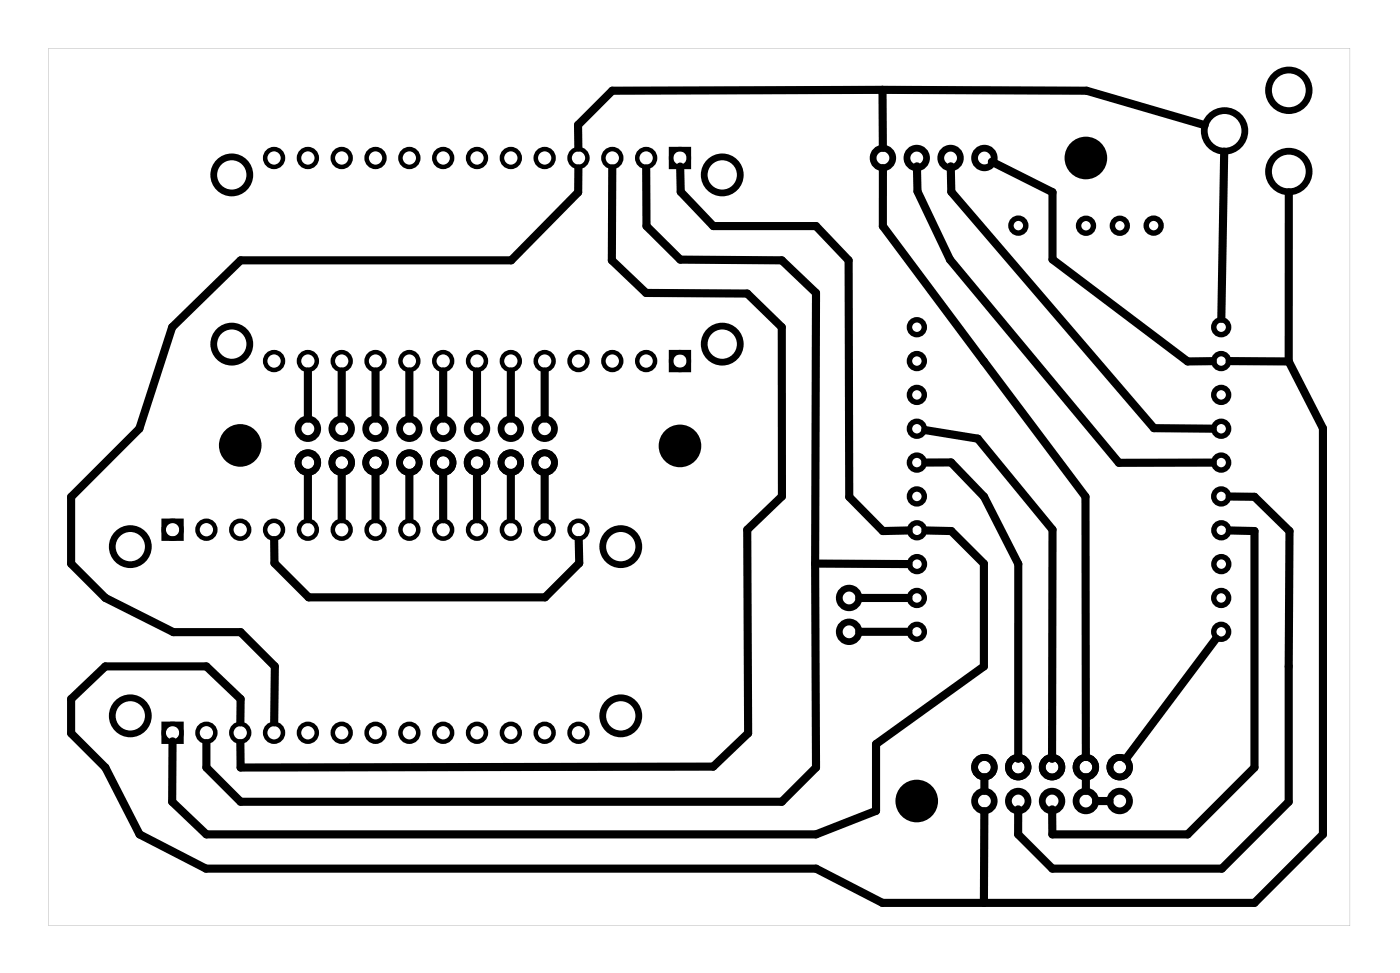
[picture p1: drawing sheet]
<svg xmlns="http://www.w3.org/2000/svg" width="105mm" height="73mm" viewBox="0 0 105 73" stroke-linecap="round" stroke-linejoin="round" font-family="sans-serif">
<path d="M3.6 3.6h97.8v65.9h-97.8zM3.6 3.6v65.9h97.8v-65.9z" fill="#000"/>
<g fill="#000">
<circle cx="81.5" cy="11.9" r="1.6"/>
<circle cx="18" cy="33.4" r="1.6"/>
<circle cx="51.1" cy="33.5" r="1.6"/>
<circle cx="68.8" cy="60.1" r="1.6"/>
</g>
<g fill="none" stroke="#000" stroke-width=".41">
<circle cx="76.5" cy="16.9" r=".56"/>
<circle cx="81.5" cy="16.9" r=".56"/>
<circle cx="84.1" cy="16.9" r=".56"/>
<circle cx="86.6" cy="16.9" r=".56"/>
<circle cx="68.8" cy="34.7" r=".56"/>
<circle cx="68.8" cy="32.2" r=".56"/>
<circle cx="68.8" cy="29.6" r=".56"/>
<circle cx="68.8" cy="27.1" r=".56"/>
<circle cx="68.8" cy="37.3" r=".56"/>
<circle cx="68.8" cy="24.6" r=".56"/>
<circle cx="68.9" cy="39.8" r=".56"/>
<circle cx="91.7" cy="32.2" r=".56"/>
<circle cx="91.7" cy="34.7" r=".56"/>
<circle cx="91.7" cy="29.6" r=".56"/>
<circle cx="91.7" cy="24.6" r=".56"/>
<circle cx="91.7" cy="27.1" r=".56"/>
<circle cx="91.7" cy="37.3" r=".56"/>
<circle cx="91.7" cy="39.8" r=".56"/>
<circle cx="68.8" cy="44.9" r=".56"/>
<circle cx="68.8" cy="47.4" r=".56"/>
<circle cx="68.9" cy="42.3" r=".56"/>
<circle cx="91.7" cy="47.4" r=".56"/>
<circle cx="91.7" cy="44.9" r=".56"/>
<circle cx="91.7" cy="42.3" r=".56"/>
</g>
<g fill="none" stroke="#000" stroke-width=".34">
<path d="M50.4 11.2h1.3v1.3h-1.3zM12.3 39.1h1.3v1.3h-1.3zM50.4 26.4h1.3v1.4h-1.3zM12.3 54.3h1.3v1.4h-1.3z"/>
<circle cx="20.6" cy="11.9" r=".67"/>
<circle cx="23.1" cy="11.9" r=".67"/>
<circle cx="25.7" cy="11.9" r=".67"/>
<circle cx="28.2" cy="11.9" r=".67"/>
<circle cx="30.7" cy="11.9" r=".67"/>
<circle cx="33.3" cy="11.9" r=".67"/>
<circle cx="35.8" cy="11.9" r=".67"/>
<circle cx="38.4" cy="11.9" r=".67"/>
<circle cx="40.9" cy="11.9" r=".67"/>
<circle cx="43.4" cy="11.9" r=".67"/>
<circle cx="46" cy="11.9" r=".67"/>
<circle cx="48.5" cy="11.9" r=".67"/>
<circle cx="51.1" cy="11.9" r=".67"/>
<circle cx="13" cy="39.8" r=".67"/>
<circle cx="15.5" cy="39.8" r=".67"/>
<circle cx="18" cy="39.8" r=".67"/>
<circle cx="20.6" cy="27.1" r=".67"/>
<circle cx="20.6" cy="39.8" r=".67"/>
<circle cx="23.1" cy="27.1" r=".67"/>
<circle cx="23.1" cy="39.8" r=".67"/>
<circle cx="25.7" cy="27.1" r=".67"/>
<circle cx="25.7" cy="39.8" r=".67"/>
<circle cx="28.2" cy="27.1" r=".67"/>
<circle cx="28.2" cy="39.8" r=".67"/>
<circle cx="30.7" cy="27.1" r=".67"/>
<circle cx="30.7" cy="39.8" r=".67"/>
<circle cx="33.3" cy="27.1" r=".67"/>
<circle cx="33.3" cy="39.8" r=".67"/>
<circle cx="35.8" cy="27.1" r=".67"/>
<circle cx="35.8" cy="39.8" r=".67"/>
<circle cx="38.4" cy="27.1" r=".67"/>
<circle cx="38.4" cy="39.8" r=".67"/>
<circle cx="40.9" cy="27.1" r=".67"/>
<circle cx="40.9" cy="39.8" r=".67"/>
<circle cx="43.4" cy="27.1" r=".67"/>
<circle cx="43.4" cy="39.8" r=".67"/>
<circle cx="46" cy="27.1" r=".67"/>
<circle cx="48.5" cy="27.1" r=".67"/>
<circle cx="51.1" cy="27.1" r=".67"/>
<circle cx="13" cy="55" r=".67"/>
<circle cx="15.5" cy="55" r=".67"/>
<circle cx="18" cy="55" r=".67"/>
<circle cx="20.6" cy="55" r=".67"/>
<circle cx="23.1" cy="55" r=".67"/>
<circle cx="25.7" cy="55" r=".67"/>
<circle cx="28.2" cy="55" r=".67"/>
<circle cx="30.7" cy="55" r=".67"/>
<circle cx="33.3" cy="55" r=".67"/>
<circle cx="35.8" cy="55" r=".67"/>
<circle cx="38.4" cy="55" r=".67"/>
<circle cx="40.9" cy="55" r=".67"/>
<circle cx="43.4" cy="55" r=".67"/>
</g>
<g fill="none" stroke="#000" stroke-width=".51">
<circle cx="17.4" cy="13.1" r="1.35"/>
<circle cx="54.2" cy="13.1" r="1.35"/>
<circle cx="66.3" cy="11.9" r=".74"/>
<circle cx="68.8" cy="11.9" r=".74"/>
<circle cx="71.4" cy="11.9" r=".74"/>
<circle cx="73.9" cy="11.9" r=".74"/>
<circle cx="92" cy="9.8" r="1.52"/>
<circle cx="96.8" cy="6.8" r="1.52"/>
<circle cx="96.8" cy="12.9" r="1.52"/>
<circle cx="17.4" cy="25.8" r="1.35"/>
<circle cx="23.1" cy="32.2" r=".74"/>
<circle cx="23.1" cy="34.7" r=".74"/>
<circle cx="25.7" cy="32.2" r=".74"/>
<circle cx="25.7" cy="34.7" r=".74"/>
<circle cx="28.2" cy="32.2" r=".74"/>
<circle cx="28.2" cy="34.7" r=".74"/>
<circle cx="30.7" cy="32.2" r=".74"/>
<circle cx="30.7" cy="34.7" r=".74"/>
<circle cx="33.3" cy="32.2" r=".74"/>
<circle cx="33.3" cy="34.7" r=".74"/>
<circle cx="35.8" cy="32.2" r=".74"/>
<circle cx="35.8" cy="34.7" r=".74"/>
<circle cx="38.4" cy="32.2" r=".74"/>
<circle cx="38.4" cy="34.7" r=".74"/>
<circle cx="40.9" cy="32.2" r=".74"/>
<circle cx="40.9" cy="34.7" r=".74"/>
<circle cx="54.2" cy="25.8" r="1.35"/>
<circle cx="9.8" cy="41" r="1.35"/>
<circle cx="9.8" cy="53.7" r="1.35"/>
<circle cx="46.6" cy="41" r="1.35"/>
<circle cx="46.6" cy="53.7" r="1.35"/>
<circle cx="63.8" cy="47.4" r=".74"/>
<circle cx="63.8" cy="44.9" r=".74"/>
<circle cx="73.9" cy="57.6" r=".74"/>
<circle cx="76.5" cy="57.6" r=".74"/>
<circle cx="79" cy="57.6" r=".74"/>
<circle cx="81.5" cy="57.6" r=".74"/>
<circle cx="84.1" cy="57.6" r=".74"/>
<circle cx="73.9" cy="60.1" r=".74"/>
<circle cx="76.5" cy="60.1" r=".74"/>
<circle cx="79" cy="60.1" r=".74"/>
<circle cx="81.5" cy="60.1" r=".74"/>
<circle cx="84.1" cy="60.1" r=".74"/>
</g>
<g fill="none" stroke="#000" stroke-width=".61">
<path d="M43.4 12.6v1.8l-5 5.1h-20.3l-5.2 5.1-2.4 7.6-5.2 5.1v5l2.6 2.6 5.1 2.5h5.1l2.5 2.6v4.2M46 12.6l-.1 6.9 2.6 2.5h7.6l2.6 2.6v12.7l-2.6 2.5 .1 15.2-2.6 2.5-35.5 .1-.1-1.8M48.5 12.6v4.4l2.6 2.5h7.6l2.6 2.5-.1 20.3M51.1 12.5v1.9l2.5 2.6h7.7l2.4 2.5 .1 17.8 2.5 2.6 1.9-.1M66.3 6.7l15.3 .1 8.9 2.6M66.3 6.7v4.4M66.3 6.7l-20.3 .1-2.6 2.6v1.7M66.3 12.6v4.4l15.2 20.3v19.5M68.9 12.5v1.9l2.4 5.1 12.7 15.2h7.1M71.4 12.5v1.9l15.3 17.7 4.4 .1M74.5 12.1l4.5 2.3v5.1l10.2 7.6h1.9M91.9 11.4l-.2 12.5"/>
<path d="M96.8 14.4v12.7M23.1 27.9v3.5M23.1 35.5v3.5M25.7 27.9v3.5M25.7 35.5v3.5M28.2 27.9v3.5M28.2 35.5v3.5M30.7 27.9v3.5M30.7 35.5v3.5M33.3 27.9v3.5M33.3 35.5v3.5M35.8 27.9v3.5"/>
<path d="M35.8 35.5v3.5M38.4 27.9v3.5M38.4 35.5v3.5M40.9 27.9v3.5M40.9 35.5v3.5M69.5 32.3l3.9 .6 5.6 6.9v17.2M69.5 34.7h1.9l2.5 2.6 2.6 5v14.7M69.5 39.8l1.9 .1 2.5 2.4v7.7l-8.1 5.8v5.1l-4.5 1.7h-45.8l-2.6-2.4 .1-4.6M92.3 27.1h4.5M92.3 37.3h1.9l2.6 2.6v20.3l-5 5h-12.8l-2.5-2.6v-1.9M92.3 39.8l1.9 .1v17.7l-5 5h-10.2v-1.9M96.8 27.1l2.5 5v30.5l-5.1 5.2h-27.9l-5-2.6h-45.8l-5-2.6-2.6-5-2.6-2.6v-2.5l2.6-2.5h7.6l2.6 2.5-.1 1.7"/>
<path d="M43.5 40.5v1.8l-2.6 2.5h-17.7l-2.6-2.5v-1.8M61.2 42.3h7M61.2 42.3l.1 15.3-2.6 2.6h-40.6l-2.6-2.6v-1.8M64.5 47.4h3.7M64.5 44.9h3.7M73.9 58.3v1.1M81.5 58.3v1.1M91.3 47.9l-6.8 9.1M73.9 60.9v6.9M82.3 60.1h1"/>
</g>
</svg>
